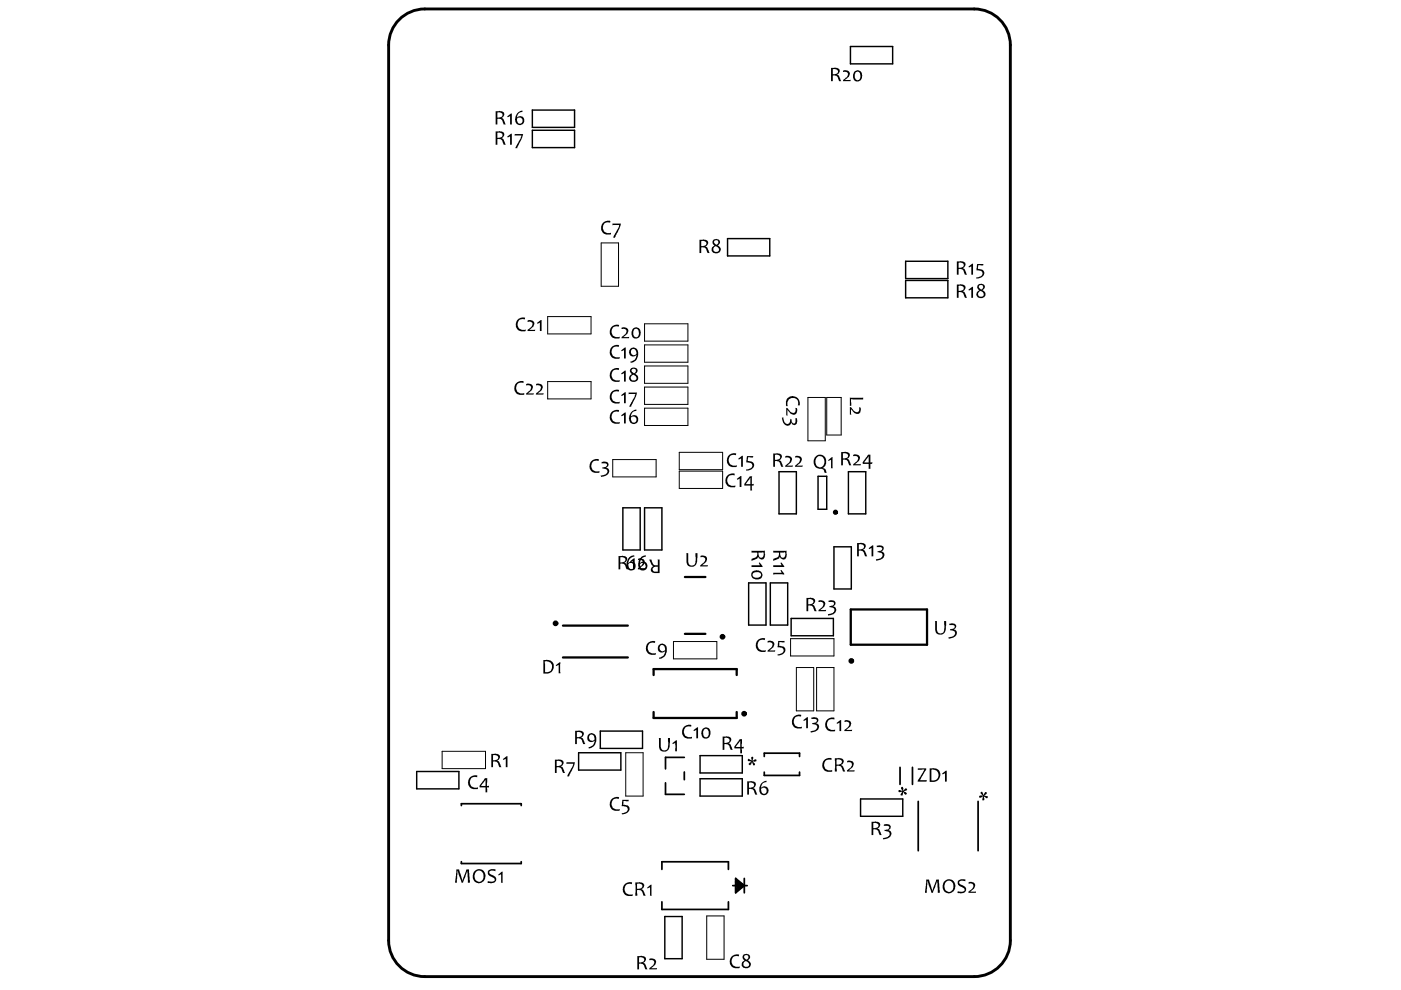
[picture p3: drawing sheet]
<svg xmlns="http://www.w3.org/2000/svg" width="297mm" height="210mm" viewBox="0 0 297 210" stroke-linecap="round" stroke-linejoin="round" font-family="sans-serif">
<g fill="none" stroke="#000" stroke-width=".31">
<path d="M180.3 9.9h9v3.6h-9zM112.9 23.3h8.9v3.7h-8.9zM112.9 27.6h8.9v3.7h-8.9zM154.3 50.6h8.9v3.7h-8.9zM192 55.4h9v3.7h-9zM192 59.5h9v3.6h-9zM132.1 107.7h3.6v8.9h-3.6zM136.7 107.7h3.6v8.9h-3.6zM165.2 100h3.6v9h-3.6zM173.4 101h1.9v7h-1.9zM176.8 115.9h3.7v9h-3.7zM179.9 100h3.7v9h-3.7z"/>
<path d="M158.7 123.6h3.7v8.9h-3.7zM163.3 123.6h3.7v8.9h-3.7zM167.7 131.1h9v3.7h-9zM122.7 159.6h8.9v3.7h-8.9zM127.3 155h8.9v3.7h-8.9zM88.3 163.6h9v3.7h-9zM148.4 160.2h9v3.7h-9zM148.4 165.1h9v3.7h-9zM182.5 169.4h8.9v3.7h-8.9zM140.9 194.3h3.7v9h-3.7z"/>
</g>
<g fill="none" stroke="#000" stroke-width=".21">
<path d="M127.5 51.5h3.6v9.2h-3.6zM116.1 67.1h9.2v3.7h-9.2zM136.7 68.7h9.2v3.6h-9.2zM136.7 73.1h9.2v3.7h-9.2zM136.7 77.6h9.2v3.7h-9.2zM116.1 80.9h9.2v3.7h-9.2zM129.9 97.4h9.2v3.7h-9.2zM136.7 82.1h9.2v3.6h-9.2zM136.7 86.5h9.2v3.7h-9.2zM144 95.9h9.2v3.7h-9.2zM144 99.9h9.2v3.7h-9.2zM171.3 84.3h3.7v9.2h-3.7z"/>
<path d="M175.3 84.3h3v7.9h-3zM142.8 136h9.2v3.7h-9.2zM167.6 135.4h9.2v3.7h-9.2zM93.7 159.3h9.2v3.7h-9.2zM132.7 159.6h3.7v9.2h-3.7zM168.8 141.5h3.7v9.2h-3.7zM173.1 141.5h3.7v9.2h-3.7zM149.8 194.2h3.7v9.2h-3.7z"/>
</g>
<g fill="none" stroke="#000" stroke-width=".37">
<path d="M97.8 170.8v-.4h12.7v.4M141.1 166v2.4h4M145.1 160.6h-4v2.4M145.1 163.7v1.6M162 160.4v-.7h7.5v.7M162 163.7v.7h7.5v-.7M190.8 162.7v3.6M193.5 162.7v3.6M194.7 169.9v10.5M207.4 169.9v10.5M97.8 182.7v.4h12.7v-.4M140.3 184.3v-1.6h14.1v1.6"/>
<path d="M140.3 191.2v1.6h14.1v-1.6M155.4 187.8h3M156 186.2l1.8 1.6-1.8 1.5zM156 186.5l1.8 1.3M156 186.9l1.8 .9M156 187.2l1.8 .6M156 187.5l1.8 .3M157.8 186.2v3.1M157.8 187.8l-1.8 1.2M157.8 187.8l-1.8 .9M157.8 187.8l-1.8 .6M157.8 187.8l-1.8 .3"/>
</g>
<path d="M119.4 139.4h13.7M119.4 132.6h13.7M145.2 134.4h4.4M145.2 122.3h4.4M180.4 129.2h16.1v7.5h-16.1zM138.6 143.1v-1.2h17.6v1.2M138.6 151v1.2h17.6v-1.2" fill="none" stroke="#000" stroke-width=".48"/>
<g fill="#000">
<path d="M178.8 14.9a.88 .88 0 0 1 1.2 .3 .88 .88 0 0 1-.2 1.2l-.7 .6 1.3-.1-.1 .3h-1.6l.2-.4a1.44 1.44 0 0 0 .9-1.3l-.3-.2h-.8zM107.5 24.7l1-.6v2.3h-.4v-1.8l-.4 .3zM107.5 29l1-.6v2.3h-.4v-1.8l-.4 .3zM109.1 28.4h1.8l-.4 1.2-.8 1.8h-.4l1.1-2.1 .1-.6-1.4 .1zM127.8 47.2h.1a1.76 1.76 0 0 1 1.5-.3v.3h-.7a1.18 1.18 0 0 0-.8 1.5 1.18 1.18 0 0 0 1.6 .7v.3h-.3a1.5 1.5 0 0 1-1.6-.7 1.5 1.5 0 0 1 .2-1.8zM129.9 47.4h1.7l-.2 1-1 2h-.4l.2-.5 .9-1.6a.37 .37 0 0 0 0-.6l-1.2 .1zM205.3 56.5l1-.6v2.3h-.4v-1.7l-.5 .2zM207.2 56h1.3l-.1 .3h-.3a.48 .48 0 0 0-.7 0 .48 .48 0 0 0 .1 .7 .99 .99 0 0 1 1.2 1.1l-.3 .4a1.72 1.72 0 0 1-1.4 .6v-.3a1 1 0 0 0 1.3-1.1l-.5-.3-.8-.1zM109.7 67.7h.1a1.76 1.76 0 0 1 1.5-.3v.3h-.6a1.18 1.18 0 0 0-.9 1.5 1.18 1.18 0 0 0 1.7 .7v.3h-.4a1.5 1.5 0 0 1-1.6-.7 1.5 1.5 0 0 1 .2-1.8zM111.9 67.9a.88 .88 0 0 1 1.2 .3 .88 .88 0 0 1-.2 1.2l-.6 .5h1.2l-.1 .3h-1.6l.2-.4a1.44 1.44 0 0 0 .9-1.3l-.3-.3h-.8zM113.9 68.5l.9-.6v2.3h-.3v-1.8l-.5 .3zM129.7 73.6a1.76 1.76 0 0 1 1.6-.4l-.1 .4-.6-.1a1.18 1.18 0 0 0-.9 1.5 1.18 1.18 0 0 0 1.7 .7v.3l-.4 .1a1.5 1.5 0 0 1-1.6-.8 1.5 1.5 0 0 1 .3-1.7z"/>
<path d="M129.7 69.3a1.76 1.76 0 0 1 1.6-.4l-.1 .4-.6-.1a1.18 1.18 0 0 0-.9 1.6 1.18 1.18 0 0 0 1.7 .6v.3l-.4 .1a1.5 1.5 0 0 1-1.6-.8 1.5 1.5 0 0 1 .3-1.7zM131.7 74.3l1-.6v2.3h-.4v-1.8l-.5 .3zM131.8 69.5h.1a.88 .88 0 0 1 1.2 .2 .88 .88 0 0 1-.2 1.2l-.7 .6 1.2-.1-.1 .3h-1.5l.1-.4a1.44 1.44 0 0 0 .9-1.3l-.3-.2h-.7zM205.3 61.4l1-.6v2.3h-.4v-1.7l-.5 .2zM109.4 81.2h.1a1.76 1.76 0 0 1 1.5-.4v.4l-.6-.1a1.18 1.18 0 0 0-.9 1.6 1.18 1.18 0 0 0 1.7 .7v.3h-.4a1.5 1.5 0 0 1-1.6-.7 1.5 1.5 0 0 1 .2-1.8zM111.6 81.4a.88 .88 0 0 1 1.2 .3 .88 .88 0 0 1-.2 1.2l-.7 .5h1.3l-.1 .3h-1.6l.2-.4a1.44 1.44 0 0 0 .9-1.4l-.3-.2h-.8zM113.7 81.4a.88 .88 0 0 1 1.2 .2 .88 .88 0 0 1-.1 1.2l-.8 .6h1.3l-.1 .3h-1.6l.2-.4a1.5 1.5 0 0 0 .9-1.2 .78 .78 0 0 0-1-.4zM125.4 97.7a1.76 1.76 0 0 1 1.6-.3l-.1 .3h-.6a1.18 1.18 0 0 0-.9 1.5 1.18 1.18 0 0 0 1.7 .7v.3l-.4 .1a1.5 1.5 0 0 1-1.6-.8 1.5 1.5 0 0 1 .3-1.8zM127.6 97.9h.1a1.09 1.09 0 0 1 1.4 .6l-.2 .3-.4 .3a.95 .95 0 0 1 .6 1 .95 .95 0 0 1-.9 .8l-.7 .2-.1-.3a1.1 1.1 0 0 0 1.3-1.1l-.2-.2-.8-.2v-.2a.71 .71 0 0 0 1-.7l-.3-.2h-.9zM129.7 83a1.76 1.76 0 0 1 1.6-.3l-.1 .3h-.6a1.18 1.18 0 0 0-.9 1.5 1.18 1.18 0 0 0 1.7 .7v.3l-.4 .1a1.5 1.5 0 0 1-1.6-.8 1.5 1.5 0 0 1 .3-1.8zM129.7 78.5a1.76 1.76 0 0 1 1.6-.4l-.1 .4-.6-.1a1.18 1.18 0 0 0-.9 1.5 1.18 1.18 0 0 0 1.7 .7v.3l-.4 .1a1.5 1.5 0 0 1-1.6-.8 1.5 1.5 0 0 1 .3-1.7zM129.7 87.3a1.76 1.76 0 0 1 1.6-.3l-.1 .3h-.6a1.18 1.18 0 0 0-.9 1.5 1.18 1.18 0 0 0 1.7 .7v.3h-.4a1.5 1.5 0 0 1-1.6-.7 1.5 1.5 0 0 1 .3-1.8z"/>
<path d="M131.7 83.8l1-.6v2.3h-.4v-1.8l-.5 .3zM131.7 79.2l1-.6v2.3h-.4v-1.8l-.5 .3zM131.7 88.1l1-.6v2.3h-.4v-1.8l-.5 .3zM133.3 83.2h1.8l-.4 1.3-.9 1.7h-.4l1.2-2.1 .1-.6-1.4 .1zM154.5 96.5h.1a1.76 1.76 0 0 1 1.5-.3l-.1 .3h-.6a1.18 1.18 0 0 0-.8 1.5 1.18 1.18 0 0 0 1.6 .7v.3h-.4a1.5 1.5 0 0 1-1.5-.7 1.5 1.5 0 0 1 .2-1.8zM156.5 97.3l1-.7v2.4h-.4v-1.8l-.5 .2zM158.4 96.7h1.3l-.1 .3h-.3a.48 .48 0 0 0-.7 .1 .48 .48 0 0 0 .1 .6 .99 .99 0 0 1 1.2 1.1l-.3 .4a1.72 1.72 0 0 1-1.4 .6v-.3a1 1 0 0 0 1.3-1.1l-.5-.3h-.8zM166.9 84.5l.2-.2a1.52 1.52 0 0 1 1.8 0 1.52 1.52 0 0 1 .6 1.7l-.3-.1v-.6a1.18 1.18 0 0 0-1.5-.8 1.18 1.18 0 0 0-.7 1.6l-.4-.1v-.9zM166.7 86.5l.4 .2a1.44 1.44 0 0 0 1.3 .8l.3-.3v-.7l.3 .1a.89 .89 0 0 1-.4 1.3 .89 .89 0 0 1-1.2-.5l-.5-.5 .1 1.2h-.3zM165.8 88.6l.3-.1a1.13 1.13 0 0 0 .9 1.4l.1-.1a.88 .88 0 0 0 .5-1l.2 .1a.69 .69 0 0 0 .7 .9l.2-.3v-.9l.3 .2a.83 .83 0 0 1 0 .9 .83 .83 0 0 1-.8 .4l-.4-.5a.91 .91 0 0 1-.9 .7 .91 .91 0 0 1-.9-.8zM166.5 96.7h.1a.88 .88 0 0 1 1.2 .3 .88 .88 0 0 1-.2 1.2l-.7 .5h1.2l-.1 .3h-1.5l.1-.4a1.44 1.44 0 0 0 .9-1.3l-.3-.3h-.7zM168.6 96.7h.1a.88 .88 0 0 1 1.1 .2 .88 .88 0 0 1-.1 1.2l-.7 .6h1.2l-.1 .3h-1.6l.2-.4a1.5 1.5 0 0 0 .9-1.2 .78 .78 0 0 0-1-.4z"/>
<path d="M175.6 97.6l.7-.7h.3v2.4h-.5l.1-1.7-.6 .1zM180.2 84.3h2.8v.4l-2.6-.1 .1 1.4h-.3zM180.2 86.3l.4 .2a1.42 1.42 0 0 0 1.1 .9 .69 .69 0 0 0 .4-1h.4a.95 .95 0 0 1-.8 1.4 1.77 1.77 0 0 1-1.3-1.1l.1 1.2h-.3zM180.9 96.4h.1a.88 .88 0 0 1 1.2 .3 .88 .88 0 0 1-.2 1.2l-.7 .5h1.2v.3h-1.6l.1-.4a1.44 1.44 0 0 0 .9-1.4l-.3-.2h-.7zM145.5 117.3h.4l.1 2a.76 .76 0 0 0 .9 .6 .76 .76 0 0 0 .5-1v-1.6h.5l-.1 1.1a1.33 1.33 0 0 1-1.5 1.8 1.56 1.56 0 0 1-.8-2zM148.6 117.8a.95 .95 0 0 1 1.3 .8 1.76 1.76 0 0 1-1 1.3l1.2-.1-.1 .3h-1.6l.3-.4a1.42 1.42 0 0 0 .8-1.1 .69 .69 0 0 0-1-.5zM154.2 100.8h.1a1.76 1.76 0 0 1 1.5-.4l-.1 .4-.6-.1a1.18 1.18 0 0 0-.8 1.6 1.18 1.18 0 0 0 1.6 .7v.3h-.4a1.5 1.5 0 0 1-1.5-.7 1.5 1.5 0 0 1 .2-1.8zM156.2 101.5l1-.6v2.4h-.4v-1.8l-.5 .2zM184.2 116.2l1-.6v2.4h-.4v-1.8l-.5 .2zM185.9 115.7h.2a.76 .76 0 0 1 1 .1 .76 .76 0 0 1 .1 .9l-.3 .2a.95 .95 0 0 1 .6 1 .95 .95 0 0 1-.9 .8l-.8 .2v-.3a1.11 1.11 0 0 0 1.3-1 .83 .83 0 0 0-1-.5v-.2a.7 .7 0 0 0 .9-.8l-1.1-.1zM133.6 119l1-.6v2.3h-.4v-1.8l-.5 .3zM135.3 118.4a1.04 1.04 0 0 1 1.4 .8 1.39 1.39 0 0 1-.9 1.1l-.2 .2 1.3-.1-.1 .3h-1.6l.2-.3a1.22 1.22 0 0 0 .8-1.5l-.5-.2-.5 .1z"/>
<path d="M137.3 136.3h.1a1.76 1.76 0 0 1 1.5-.3v.3h-.6a1.18 1.18 0 0 0-.9 1.5 1.18 1.18 0 0 0 1.6 .7v.3h-.3a1.5 1.5 0 0 1-1.6-.7 1.5 1.5 0 0 1 .2-1.8zM159.3 119.9h1.8l-.2-.5 .2-.2 .6 1h-2.4zM160.6 135.7h.1a1.76 1.76 0 0 1 1.5-.4v.4h-.7a1.18 1.18 0 0 0-.8 1.5 1.18 1.18 0 0 0 1.6 .7v.3h-.3a1.5 1.5 0 0 1-1.6-.7 1.5 1.5 0 0 1 .2-1.8zM163.9 119.9h1.8l-.2-.5 .2-.2 .6 1h-2.4zM163.9 121.4h1.8l-.2-.5 .2-.1 .6 1h-2.4zM162.8 135.9a.88 .88 0 0 1 1.2 .3 .88 .88 0 0 1-.2 1.2l-.7 .5h1.3l-.1 .3h-1.6l.2-.4a1.44 1.44 0 0 0 .9-1.4l-.4-.2h-.7zM165 135.9h1.3v.3h-.3a.5 .5 0 0 0-.7 0 .5 .5 0 0 0 0 .7l.6 .2a.91 .91 0 0 1 .6 1 .91 .91 0 0 1-.9 .7l-.7 .2v-.3a1.11 1.11 0 0 0 1.2-.8 1.09 1.09 0 0 0-1.2-.7zM173.6 127.3a.88 .88 0 0 1 1.2 .3 .88 .88 0 0 1-.2 1.2l-.7 .5h1.3l-.1 .3h-1.6l.2-.4a1.44 1.44 0 0 0 .8-1.3l-.3-.3h-.7zM175.7 127.3h.1a.83 .83 0 0 1 .9 0 .83 .83 0 0 1 .4 .8l-.5 .4a.91 .91 0 0 1 .7 .9 .91 .91 0 0 1-.8 .9l-.9 .2-.1-.3a1.13 1.13 0 0 0 1.4-.9v-.1a.88 .88 0 0 0-1.1-.5l.1-.2a.69 .69 0 0 0 .9-.7l-.3-.2h-.9zM198.2 131.7h.4l.1 2a.76 .76 0 0 0 .9 .6 .76 .76 0 0 0 .6-1v-1.6h.4l-.1 1.1a1.33 1.33 0 0 1-1.4 1.8 1.56 1.56 0 0 1-.8-2zM201.3 132.2h.5a.7 .7 0 0 1 .7 .2 .7 .7 0 0 1 .1 .7l-.3 .3a1 1 0 0 1 .5 1.2 1 1 0 0 1-1.1 .7l-.5 .1-.1-.3a1.12 1.12 0 0 0 1.4-1l-.3-.3-.8-.2 .1-.2a.69 .69 0 0 0 .9-.7l-.3-.2h-.8zM117.8 141l1-.6v2.4h-.4v-1.8l-.5 .2z"/>
<path d="M139.7 156.5h.4l.1 2a.76 .76 0 0 0 .9 .6 .76 .76 0 0 0 .5-1v-1.6h.5l-.1 1.1a1.33 1.33 0 0 1-1.5 1.8 1.56 1.56 0 0 1-.8-2zM142.5 157.6l1-.6v2.3h-.3v-1.8l-.5 .3zM145 154.1h.1a1.76 1.76 0 0 1 1.5-.4l-.1 .4-.6-.1a1.18 1.18 0 0 0-.8 1.6 1.18 1.18 0 0 0 1.6 .6v.3l-.4 .1a1.5 1.5 0 0 1-1.5-.8 1.5 1.5 0 0 1 .2-1.7zM147 154.8l1-.6v2.3h-.4v-1.7l-.5 .2zM168.3 151.9h.1a1.76 1.76 0 0 1 1.5-.3l-.1 .3h-.6a1.18 1.18 0 0 0-.8 1.5 1.18 1.18 0 0 0 1.6 .7v.3l-.4 .1a1.5 1.5 0 0 1-1.5-.8 1.5 1.5 0 0 1 .2-1.8zM170.3 152.7l1-.6v2.3h-.4v-1.8l-.5 .3zM172 152.1h.3a.76 .76 0 0 1 .9 .1 .76 .76 0 0 1 .2 .9l-.4 .2a.95 .95 0 0 1 .6 1 .95 .95 0 0 1-.9 .8l-.8 .2v-.3a1.11 1.11 0 0 0 1.4-.9 .94 .94 0 0 0-1.1-.6v-.2a.7 .7 0 0 0 .9-.7l-1.1-.2zM175.3 152.6h.1a1.76 1.76 0 0 1 1.5-.4v.4l-.6-.1a1.18 1.18 0 0 0-.9 1.5 1.18 1.18 0 0 0 1.7 .7v.3l-.4 .1a1.5 1.5 0 0 1-1.6-.8 1.5 1.5 0 0 1 .2-1.7zM177.4 153.3l.9-.6v2.3h-.3v-1.8l-.5 .3zM179.1 152.7a1.04 1.04 0 0 1 1.4 .8h-.1a1.39 1.39 0 0 1-.8 1.1l-.2 .2 1.3-.1-.1 .3h-1.6l.1-.3a1.22 1.22 0 0 0 .8-1.5l-.1-.2h-.8zM99.6 164.8h.1a1.76 1.76 0 0 1 1.5-.4v.4l-.7-.1a1.18 1.18 0 0 0-.8 1.6 1.18 1.18 0 0 0 1.6 .6v.4h-.3a1.5 1.5 0 0 1-1.6-.7 1.5 1.5 0 0 1 .2-1.8zM106.6 160.9l1-.6v2.4h-.4v-1.8l-.5 .2z"/>
<path d="M120.1 161.6h1.8l-.3 1-.9 2h-.4l.1-.5 .9-1.6a.37 .37 0 0 0 .1-.6l-1.3 .1zM129.7 169.4a1.76 1.76 0 0 1 1.6-.4l-.1 .4-.6-.1a1.18 1.18 0 0 0-.9 1.6 1.18 1.18 0 0 0 1.7 .6v.3l-.4 .1a1.5 1.5 0 0 1-1.6-.8 1.5 1.5 0 0 1 .3-1.7zM131.9 169.6h1.4v.3h-.4a.5 .5 0 0 0-.7 0 .5 .5 0 0 0 0 .7l.7 .1a.93 .93 0 0 1 .5 1.1 .93 .93 0 0 1-.9 .7l-.6 .2-.1-.3a1 1 0 0 0 1.2-1.1 1.24 1.24 0 0 0-1.2-.4zM158.6 160.9h.2l.6 .4-.1-.4a.27 .27 0 0 1 0-.4 .27 .27 0 0 1 .4 .1 .27 .27 0 0 1-.1 .3v.4l.5-.3a.26 .26 0 0 1 .3 .3 .26 .26 0 0 1-.4 .2h-.4l.2 .2a.27 .27 0 0 1 .3 .3 .27 .27 0 0 1-.3 .3 .27 .27 0 0 1-.2-.4l-.1-.3-.2 .3a.27 .27 0 0 1-.3 .3 .27 .27 0 0 1-.3-.3 .27 .27 0 0 1 .3-.2l.3-.3h-.7zM174.7 161.1h.1a1.76 1.76 0 0 1 1.5-.3v.3h-.7a1.18 1.18 0 0 0-.8 1.5 1.18 1.18 0 0 0 1.6 .7v.3h-.3a1.5 1.5 0 0 1-1.6-.7 1.5 1.5 0 0 1 .2-1.8zM179.6 161.3a.94 .94 0 0 1 1.4 .9l-.1 .1a1.6 1.6 0 0 1-1 1h1.3v.3h-1.6v-.3l.5-.3a.76 .76 0 0 0 .5-.6 .76 .76 0 0 0-.3-.8h-.7zM187.4 174.8h.1a1.09 1.09 0 0 1 1.4 .5l-.1 .4-.5 .3a.95 .95 0 0 1 .6 1 .95 .95 0 0 1-.9 .8l-.7 .2-.1-.3a1.1 1.1 0 0 0 1.4-1.1l-.3-.3-.8-.1v-.2a.71 .71 0 0 0 1-.7l-.3-.2h-.8zM191 166.9a.33 .33 0 0 1 .5 .1 .33 .33 0 0 1 0 .4v.2l.3-.2a.28 .28 0 0 1 .3-.2 .28 .28 0 0 1 .2 .3 .28 .28 0 0 1-.3 .2h-.3l.3 .2a.28 .28 0 0 1 .2 .3 .28 .28 0 0 1-.3 .3l-.4-.6-.1 .5a.26 .26 0 0 1-.2 .3 .26 .26 0 0 1-.3-.2 .26 .26 0 0 1 .2-.3l.2-.3h-.5a.25 .25 0 0 1-.3-.1 .25 .25 0 0 1 .1-.3 .25 .25 0 0 1 .3 .1l.4 .1zM194.6 162.9h1.8v.3l-1.3 2.2h1.4l-.1 .3h-1.9l1.4-2.4v-.1h-1.3zM199.7 164l1-.6v2.3h-.3v-1.8l-.5 .3zM207.9 168l.1-.1a.38 .38 0 0 1 .4 .1 .38 .38 0 0 1 0 .4l.2 .1 .1-.3a.27 .27 0 0 1 .3-.3 .27 .27 0 0 1 .2 .3 .27 .27 0 0 1-.3 .3l-.2 .2 .7 .1a.29 .29 0 0 1-.1 .5 .29 .29 0 0 1-.4-.3l-.3-.2v.4a.28 .28 0 0 1 .1 .4 .28 .28 0 0 1-.4 0l.1-.7-.4 .2a.27 .27 0 0 1-.4 0 .27 .27 0 0 1 0-.4 .27 .27 0 0 1 .4 0h.4l-.5-.5zM96.7 184.3h.7l.6 2.4 .9-2.4h.5l.2 2.9h-.4l-.1-2.6-.8 1.9a.53 .53 0 0 1-.5 .7l-.7-2.6-.2 2.6h-.4z"/>
<path d="M103.6 184.6l.5-.3h.8h.2l-.1 .4a.92 .92 0 0 0-1.3 .3l.2 .3 .4 .2a.9 .9 0 0 1 .9 .7 .9 .9 0 0 1-.4 1h-1.3h-.1v-.4a1.18 1.18 0 0 0 1.5-.3l-.1-.2-.5-.4a.94 .94 0 0 1-.7-1.3zM105.6 185.4l.8-.6h.2v2.4h-.4v-1.8l-.5 .2zM132.4 187.5h.1a1.76 1.76 0 0 1 1.5-.4v.4l-.7-.1a1.18 1.18 0 0 0-.8 1.6 1.18 1.18 0 0 0 1.6 .6v.3l-.3 .1a1.5 1.5 0 0 1-1.6-.8 1.5 1.5 0 0 1 .2-1.7zM137.2 188.2l.7-.6h.3v2.3h-.4v-1.7l-.5 .2zM196.4 186.5h.6l.7 2.4 .8-2.4h.6l.2 2.8h-.5l-.1-2.5-.7 1.9a.53 .53 0 0 1-.5 .6l-.8-2.5-.2 2.5h-.4zM203.2 186.7l.5-.3h.8l.2 .1-.1 .4a.92 .92 0 0 0-1.2 .2l.1 .4 .5 .1a.9 .9 0 0 1 .8 .7 .9 .9 0 0 1-.4 1l-1.3 .1-.1-.1 .1-.4a1.18 1.18 0 0 0 1.4-.2v-.3l-.5-.3a.94 .94 0 0 1-.8-1.4zM205.4 187a.94 .94 0 0 1 1.3 .9v.1a1.6 1.6 0 0 1-1 1.1l1.2-.1v.3h-1.6v-.2l.5-.4a.76 .76 0 0 0 .6-.6 .76 .76 0 0 0-.3-.8h-.8zM137.7 203.3h.1a.88 .88 0 0 1 1.2 .2 .88 .88 0 0 1-.3 1.2l-.6 .6 1.2-.1-.1 .3h-1.6l.2-.3a1.44 1.44 0 0 0 .9-1.4l-.3-.2h-.8zM155.1 202.8h.1a1.76 1.76 0 0 1 1.5-.4l-.1 .4-.6-.1a1.18 1.18 0 0 0-.8 1.6 1.18 1.18 0 0 0 1.6 .6v.3l-.3 .1a1.5 1.5 0 0 1-1.6-.8 1.5 1.5 0 0 1 .2-1.7z"/>
<path d="M176.2 14.4h.7a.8 .8 0 0 1 1.1 .4 .8 .8 0 0 1-.5 1.1l.4 .1 .4 1.2h-.4l-.1-.3a.94 .94 0 0 0-1-.9h-.2v1.2h-.4zM176.5 14.7l.1 .5a.34 .34 0 0 0-.1 .4 .34 .34 0 0 0 .4 .1 .58 .58 0 0 0 .6-.2 .58 .58 0 0 0 0-.6l-.4-.3z"/>
<path d="M181 15.3a1.01 1.01 0 0 1 1.4-.2 1.01 1.01 0 0 1 .4 1.3 .99 .99 0 0 1-1.2 .9 .99 .99 0 0 1-.7-1.4zM181.4 15.4v.2a.96 .96 0 0 0 .5 1.4 .98 .98 0 0 0 .6-1 .98 .98 0 0 0-.8-.8z"/>
<path d="M105.1 23.6h.7a.8 .8 0 0 1 1.1 .4 .8 .8 0 0 1-.5 1.1l.3 .1 .5 1.2h-.4l-.1-.3a.94 .94 0 0 0-1-.9h-.2v1.2h-.4zM105.4 23.9l.1 .5a.34 .34 0 0 0-.1 .4 .34 .34 0 0 0 .4 .1 .58 .58 0 0 0 .6-.2 .58 .58 0 0 0 0-.6l-.5-.3z"/>
<path d="M105.1 27.9h.7a.8 .8 0 0 1 1.1 .4 .8 .8 0 0 1-.5 1l.3 .2 .5 1.2h-.4l-.1-.3a.94 .94 0 0 0-1-.9h-.2v1.2h-.4zM105.4 28.2l.1 .5a.34 .34 0 0 0-.1 .3 .34 .34 0 0 0 .4 .2 .58 .58 0 0 0 .6-.2 .58 .58 0 0 0 0-.6l-.5-.3z"/>
<path d="M109.6 24.1l.8-.6h.4v.2a1.09 1.09 0 0 0-1.1 .9l-.1 .3a.92 .92 0 0 1 1.3 .1 .92 .92 0 0 1 0 1.2 .92 .92 0 0 1-1.2 .1l-.4-.5a2.25 2.25 0 0 1 .3-1.7zM109.6 25.1a.82 .82 0 0 0 .7 1.1 .68 .68 0 0 0 .4-1 .68 .68 0 0 0-1.1-.1z"/>
<path d="M148.3 50.8h.7a.8 .8 0 0 1 1.1 .4 .8 .8 0 0 1-.5 1.1l.4 .2 .5 1.2h-.5l-.1-.4a.94 .94 0 0 0-1-.9l-.2 .1v1.2h-.4zM148.6 51.1l.1 .5a.34 .34 0 0 0-.1 .4 .34 .34 0 0 0 .4 .2 .58 .58 0 0 0 .6-.2 .58 .58 0 0 0 .1-.7l-.5-.2z"/>
<path d="M151.2 50.8a.87 .87 0 0 1 1-.1 .87 .87 0 0 1 .5 .8l-.5 .5a.93 .93 0 0 1 .5 1.3 .93 .93 0 0 1-1.5 .3 .86 .86 0 0 1-.3-.9 .86 .86 0 0 1 .6-.6 .76 .76 0 0 1-.3-1.3zM151.2 52.8a.65 .65 0 0 0 1.3 0 .65 .65 0 0 0-1.3 0zM151.4 51.4a.45 .45 0 0 0 .9 0 .45 .45 0 0 0-.9 0z"/>
<path d="M202.9 55.4h.6a.8 .8 0 0 1 1.1 .4 .8 .8 0 0 1-.4 1.1l.3 .2 .5 1.1h-.4l-.1-.3a.94 .94 0 0 0-1-.9l-.3 .1v1.1h-.3zM203.2 55.7v.5a.34 .34 0 0 0 0 .4 .34 .34 0 0 0 .3 .2 .58 .58 0 0 0 .7-.2 .58 .58 0 0 0 0-.7l-.5-.2z"/>
<path d="M133.7 73.9a1.04 1.04 0 0 1 1.2 0 1.04 1.04 0 0 1 .4 1.2 1.76 1.76 0 0 1-1.6 1.8v-.2a1.25 1.25 0 0 0 1.2-1.4h-.1a.89 .89 0 0 1-1.3 0 .89 .89 0 0 1 .2-1.3zM133.8 74.2a.64 .64 0 0 0 .2 1 .64 .64 0 0 0 .9-.4 .64 .64 0 0 0-.3-.7 .64 .64 0 0 0-.8 .1z"/>
<path d="M134.1 69.8a1.01 1.01 0 0 1 1.3-.2 1.01 1.01 0 0 1 .4 1.3 .99 .99 0 0 1-1.2 .9 .99 .99 0 0 1-.7-1.4zM134.4 69.9v.2a.96 .96 0 0 0 .5 1.4 .98 .98 0 0 0 .6-.9 .98 .98 0 0 0-.7-.9z"/>
<path d="M202.9 60.3h.6a.8 .8 0 0 1 1.1 .4 .8 .8 0 0 1-.4 1.1l.3 .2 .5 1.1h-.4l-.1-.3a.94 .94 0 0 0-1-.9l-.3 .1v1.1h-.3zM203.2 60.6v.5a.34 .34 0 0 0 0 .4 .34 .34 0 0 0 .3 .2 .58 .58 0 0 0 .7-.2 .58 .58 0 0 0 0-.7l-.5-.2z"/>
<path d="M207.4 60.3a.81 .81 0 0 1 .9-.1 .81 .81 0 0 1 .5 .9l-.5 .5a.87 .87 0 0 1 .6 1.1 .87 .87 0 0 1-1.2 .4 .81 .81 0 0 1-.7-.8 .81 .81 0 0 1 .7-.7 .78 .78 0 0 1-.3-1.3zM207.4 62.3a.6 .6 0 0 0 1.2 0 .6 .6 0 0 0-1.2 0zM207.6 60.6a.49 .49 0 0 0 .1 .6 .49 .49 0 0 0 .7-.1 .48 .48 0 0 0-.1-.6 .48 .48 0 0 0-.7 .1z"/>
<path d="M133.8 78.1a.81 .81 0 0 1 .9-.1 .81 .81 0 0 1 .4 .8l-.4 .5a.87 .87 0 0 1 .5 1.2 .87 .87 0 0 1-1.2 .4 .81 .81 0 0 1-.7-.8 .81 .81 0 0 1 .7-.8 .78 .78 0 0 1-.2-1.2zM133.7 80.1a.6 .6 0 0 0 1.2 0 .6 .6 0 0 0-1.2 0zM134 78.3a.49 .49 0 0 0 .1 .7 .49 .49 0 0 0 .7-.1 .48 .48 0 0 0-.2-.7 .48 .48 0 0 0-.6 .1z"/>
<path d="M133.8 87.5l.7-.6 .4-.1v.3a1.09 1.09 0 0 0-1.1 .8v.4a.92 .92 0 0 1 1.2 0 .92 .92 0 0 1 .1 1.3 .92 .92 0 0 1-1.3 .1l-.3-.5a2.25 2.25 0 0 1 .3-1.7zM133.8 88.5a.82 .82 0 0 0 .6 1.1 .68 .68 0 0 0 .5-1 .68 .68 0 0 0-1.1-.1z"/>
<path d="M163.9 96.2h.7a.8 .8 0 0 1 1.1 .4 .8 .8 0 0 1-.5 1l.4 .2 .5 1.2h-.4l-.2-.3a.94 .94 0 0 0-.9-1l-.3 .1v1.2h-.4zM164.2 96.5l.1 .4a.34 .34 0 0 0 0 .4 .34 .34 0 0 0 .3 .2 .58 .58 0 0 0 .7-.2 .58 .58 0 0 0 0-.7l-.5-.2z"/>
<path d="M178.3 95.8h.7a.8 .8 0 0 1 1.1 .5 .8 .8 0 0 1-.5 1l.4 .2 .5 1.2h-.4l-.2-.3a.94 .94 0 0 0-.9-1l-.3 .1v1.2h-.4zM178.7 96.2v.4a.34 .34 0 0 0 0 .4 .34 .34 0 0 0 .3 .2 .58 .58 0 0 0 .7-.2 .58 .58 0 0 0 0-.7l-.5-.2z"/>
<path d="M184 96.4h.5v1.7l.5-.1-.1 .4h-.4v1h-.3v-1h-1.3v-.3zM184.1 96.8l-.8 1.3h.9z"/>
<path d="M133.4 118.1l1-.4 .1 .3a1.24 1.24 0 0 0-1.2 1.4v-.1a.91 .91 0 0 1 1.4 .5 .91 .91 0 0 1-.9 1.2 1.4 1.4 0 0 1-.8-2.2zM133.2 119.6a.72 .72 0 0 0 .2 .8 .72 .72 0 0 0 .8 .1 .67 .67 0 0 0 0-1 .67 .67 0 0 0-1 .1z"/>
<path d="M135.7 118.4l.7-.6 .5-.1 .1 .3a1.49 1.49 0 0 0-1.3 1.4 .94 .94 0 0 1 1.6 .6 .94 .94 0 0 1-1.4 .9l-.1-.1a1.91 1.91 0 0 1-.1-2.4zM135.7 119.5v.4a.66 .66 0 0 0 .8 .7 .68 .68 0 0 0 .2-.9 .68 .68 0 0 0-1-.2z"/>
<path d="M137.7 118.6h.4l.1 .3a.92 .92 0 0 0 1.3 .9l-.1-1.2h.4v2.9h-.7a.79 .79 0 0 1-.9-.2 .79 .79 0 0 1 0-1l.3-.3-.4-.3zM138.4 120.5a.65 .65 0 0 0 .3 .7 .65 .65 0 0 0 .8-.1v-.3a.44 .44 0 0 0-.1-.6 .44 .44 0 0 0-.6 0z"/>
<path d="M159.3 116.7h2.9v.8a.8 .8 0 0 1-.4 1.1 .8 .8 0 0 1-1.1-.5l-.2 .3-1.2 .5v-.4l.3-.1a.94 .94 0 0 0 1-1l-.1-.2h-1.2zM160.8 117.2a.85 .85 0 0 0 .7 1.1 .81 .81 0 0 0 .2-1.2z"/>
<path d="M158.9 101.1l.6-.1-.1 1.6h.4v.4h-.4l.1 1h-.5l.1-1h-1.3v-.4zM159 101.4l-.9 1.2h1v-1.3z"/>
<path d="M163.9 116.7h2.9v.8a.8 .8 0 0 1-.4 1.1 .8 .8 0 0 1-1.1-.5l-.2 .3-1.2 .5v-.4l.3-.1a.94 .94 0 0 0 1-1l-.1-.2h-1.2zM165.4 117.2a.85 .85 0 0 0 .7 1.1 .81 .81 0 0 0 .2-1.2z"/>
<path d="M172.8 96.9a1.36 1.36 0 0 1 1.6-.3 1.36 1.36 0 0 1 .8 1.5l-.2 .6-.6 .6a.75 .75 0 0 1 .8 .8l.1 .2h-.4a.98 .98 0 0 0-1.3-1h-.1a1.55 1.55 0 0 1-.7-2.4zM173.1 97l-.2 .9a.98 .98 0 0 0 1 1.2 .98 .98 0 0 0 .9-1.2 .97 .97 0 0 0-.5-1.1 .97 .97 0 0 0-1.2 .2z"/>
<path d="M181.7 115.1h.7a.8 .8 0 0 1 1.1 .4 .8 .8 0 0 1-.5 1.1l.4 .2 .5 1.2h-.5l-.1-.4a.94 .94 0 0 0-1-.9l-.2 .1v1.2h-.4zM182 115.4l.1 .5a.34 .34 0 0 0 0 .4 .34 .34 0 0 0 .3 .2 .58 .58 0 0 0 .6-.2 .58 .58 0 0 0 .1-.7l-.5-.2z"/>
<path d="M131.1 117.9h.7a.8 .8 0 0 1 1.1 .4 .8 .8 0 0 1-.5 1.1l.4 .1 .5 1.2h-.4l-.2-.3a.94 .94 0 0 0-.9-.9h-.3v1.2h-.4zM131.4 118.2l.1 .5a.34 .34 0 0 0 0 .4 .34 .34 0 0 0 .3 .1 .58 .58 0 0 0 .7-.2 .58 .58 0 0 0 0-.6l-.5-.3z"/>
<path d="M139.6 136.9a1.06 1.06 0 0 1 1.4-.2 1.06 1.06 0 0 1 .4 1.3 1.67 1.67 0 0 1-1.6 1.7l-.1-.2a1.36 1.36 0 0 0 1.3-1.5 .91 .91 0 0 1-1.3 .1 .91 .91 0 0 1-.1-1.2zM140 136.9a.65 .65 0 0 0 .1 1 .65 .65 0 0 0 .9-.2 .66 .66 0 0 0-.2-.8 .66 .66 0 0 0-.8 0z"/>
<path d="M159.5 121.3l.3-.2a1.2 1.2 0 0 1 1.2-.1 1.2 1.2 0 0 1 .7 1.1 1.21 1.21 0 0 1-1.9 .6 .89 .89 0 0 1-.3-1.4zM159.6 121.6a.76 .76 0 0 0 .3 .8 .76 .76 0 0 0 .9 .1 .59 .59 0 0 0 .6-.7 .59 .59 0 0 0-.8-.5h-.5z"/>
<path d="M171 126.8h.7a.8 .8 0 0 1 1.1 .4 .8 .8 0 0 1-.5 1l.3 .2 .5 1.2h-.4l-.1-.3a.94 .94 0 0 0-1-.9h-.2v1.2h-.4zM171.3 127.1l.1 .5a.34 .34 0 0 0-.1 .3 .34 .34 0 0 0 .4 .2 .58 .58 0 0 0 .6-.2 .58 .58 0 0 0 0-.6l-.5-.3z"/>
<path d="M115.2 139.9h.6a1.45 1.45 0 0 1 1.6 1.3 1.45 1.45 0 0 1-1.3 1.6h-.2a.49 .49 0 0 1-.6-.1 .49 .49 0 0 1-.1-.6zM115.5 140.2l.1 2.3h.3a1.13 1.13 0 0 0 1-1.8l-.2-.3-.3-.1z"/>
<path d="M121.9 154.9h.7a.8 .8 0 0 1 1.1 .5 .8 .8 0 0 1-.5 1l.4 .2 .5 1.2-.5-.1a1.05 1.05 0 0 0-1-1.2l-.3 .1v1.2h-.4zM122.2 155.3l.1 .4a.34 .34 0 0 0 0 .4 .34 .34 0 0 0 .3 .2 .58 .58 0 0 0 .7-.2 .58 .58 0 0 0 0-.7l-.5-.2z"/>
<path d="M124.6 155.9a1.06 1.06 0 0 1 1.4-.2 1.06 1.06 0 0 1 .4 1.3 1.67 1.67 0 0 1-1.6 1.7v-.3a1.36 1.36 0 0 0 1.3-1.4 .91 .91 0 0 1-1.3 .1 .91 .91 0 0 1-.2-1.2zM125 155.9a.65 .65 0 0 0 .1 1 .65 .65 0 0 0 1-.2 .66 .66 0 0 0-.3-.8 .66 .66 0 0 0-.8 0z"/>
<path d="M149 154.5a1 1 0 0 1 1.3-.1 1 1 0 0 1 .3 1.2l-.1 .4a.92 .92 0 0 1-.9 .6 .92 .92 0 0 1-.9-.8v-.8zM149.2 154.7v.1a1.17 1.17 0 0 0 .5 1.6 .98 .98 0 0 0 .6-1 .98 .98 0 0 0-.6-.9z"/>
<path d="M153.2 156.2h.7a.8 .8 0 0 1 1.1 .4 .8 .8 0 0 1-.5 1l.4 .2 .5 1.2-.5-.1a1.05 1.05 0 0 0-1-1.1h-.3v1.2h-.4zM153.5 156.5l.1 .5a.34 .34 0 0 0-.1 .3 .34 .34 0 0 0 .4 .2 .58 .58 0 0 0 .6-.2 .58 .58 0 0 0 .1-.6l-.5-.3z"/>
<path d="M156.8 156.8l.5-.1v1.7l.4-.1v.4h-.4v1h-.3v-1h-1.3v-.3zM156.9 157.1l-.9 1.3h1z"/>
<path d="M102.8 165h.5l-.1 1.6h.5v.3h-.5l.1 1.1h-.4v-1.1h-1.2l-.1-.3zM102.9 165.4l-.9 1.2h.9z"/>
<path d="M104.2 159.8h.6a.8 .8 0 0 1 1.1 .5 .8 .8 0 0 1-.4 1l.3 .2 .5 1.2-.5-.1a1.05 1.05 0 0 0-1-1.2l-.3 .1v1.2h-.3zM104.5 160.2v.4a.34 .34 0 0 0 0 .4 .34 .34 0 0 0 .3 .2 .58 .58 0 0 0 .7-.2 .58 .58 0 0 0 0-.7l-.5-.2z"/>
<path d="M117.7 161.1h.6a.8 .8 0 0 1 1.1 .4 .8 .8 0 0 1-.5 1l.4 .2 .5 1.2-.5-.1a1.05 1.05 0 0 0-1-1.1h-.3v1.2h-.3zM118 161.4v.5a.34 .34 0 0 0 0 .3 .34 .34 0 0 0 .3 .2 .58 .58 0 0 0 .7-.2 .58 .58 0 0 0 0-.6l-.5-.3z"/>
<path d="M158.4 165.7h.7a.8 .8 0 0 1 1.1 .4 .8 .8 0 0 1-.5 1l.4 .2 .5 1.2-.5-.1a1.05 1.05 0 0 0-1-1.1h-.3v1.2h-.4zM158.7 166l.1 .5a.34 .34 0 0 0 0 .3 .34 .34 0 0 0 .3 .2 .58 .58 0 0 0 .6-.2 .58 .58 0 0 0 .1-.6l-.5-.3z"/>
<path d="M161.4 166.2l.7-.6 .4-.1-.1 .3a1.03 1.03 0 0 0-1 1.2l.1-.1a.93 .93 0 0 1 1.2 .2 .93 .93 0 0 1 0 1.3 .93 .93 0 0 1-1.3 0l-.3-.5a2.09 2.09 0 0 1 .3-1.7zM161.4 167.3a.8 .8 0 0 0 .7 1 .66 .66 0 0 0 .3-1 .66 .66 0 0 0-1 0z"/>
<path d="M177 160.8h.7a1.08 1.08 0 0 1 1.2 .5l-.1 .5-.5 .4a1.45 1.45 0 0 1 .8 1.1l.1 .3h-.5l-.2-.6a.71 .71 0 0 0-1.1-.5v1.1h-.4zM177.4 161.1v.4a.41 .41 0 0 0 0 .6 .41 .41 0 0 0 .6-.1 .55 .55 0 0 0 .5-.7 .55 .55 0 0 0-.8-.3z"/>
<path d="M184.8 174.2h.7a.8 .8 0 0 1 1.1 .4 .8 .8 0 0 1-.5 1.1l.3 .2 .5 1.2-.5-.1a1.05 1.05 0 0 0-.9-1.2l-.3 .1v1.2h-.4zM185.1 174.5l.1 .5a.34 .34 0 0 0-.1 .4 .34 .34 0 0 0 .4 .2 .58 .58 0 0 0 .6-.2 .58 .58 0 0 0 0-.7l-.5-.2z"/>
<path d="M197.1 162.9l.8-.1a1.51 1.51 0 0 1 1.4 2 1.51 1.51 0 0 1-2.2 .9zM197.5 163.2v2.3h.3a1.16 1.16 0 0 0 1.1-1.4 1.16 1.16 0 0 0-1.4-.9z"/>
<path d="M100.5 184.8l.2-.2a1.43 1.43 0 0 1 2.1 .4 1.43 1.43 0 0 1-.6 2 1.38 1.38 0 0 1-1.7-.3 1.38 1.38 0 0 1-.1-1.7zM101 184.8l-.3 .5-.1 .6a.98 .98 0 0 0 1.1 1.1 .98 .98 0 0 0 .8-1.3 .99 .99 0 0 0-.5-1 .99 .99 0 0 0-1 .1z"/>
<path d="M134.7 187.1h.7a1.08 1.08 0 0 1 1.2 .5l-.1 .5-.5 .4a1.45 1.45 0 0 1 .8 1.2l.1 .2h-.5l-.2-.6a.71 .71 0 0 0-1.1-.4v1h-.4zM135.1 187.4v.4a.41 .41 0 0 0 0 .6 .41 .41 0 0 0 .6 0 .55 .55 0 0 0 .4-.7 .55 .55 0 0 0-.7-.4z"/>
<path d="M200.1 187l.3-.3a1.43 1.43 0 0 1 2 .5 1.43 1.43 0 0 1-.6 2 1.38 1.38 0 0 1-1.7-.3 1.38 1.38 0 0 1 0-1.7zM200.6 186.9l-.2 .4-.2 .7a.98 .98 0 0 0 1.1 1.1 .98 .98 0 0 0 .8-1.3 .99 .99 0 0 0-.4-.9 .99 .99 0 0 0-1.1 0z"/>
<path d="M135.1 202.7h.7a.8 .8 0 0 1 1.1 .4 .8 .8 0 0 1-.5 1.1l.4 .2 .5 1.1h-.5a1.05 1.05 0 0 0-1-1.2l-.3 .1v1.1h-.4zM135.4 203l.1 .5a.34 .34 0 0 0 0 .4 .34 .34 0 0 0 .3 .2 .58 .58 0 0 0 .6-.2 .58 .58 0 0 0 .1-.7l-.5-.2z"/>
<path d="M157.6 202.4a.87 .87 0 0 1 .9-.1 .87 .87 0 0 1 .5 .8l-.5 .5a.93 .93 0 0 1 .5 1.3 .93 .93 0 0 1-1.4 .3 .86 .86 0 0 1-.3-.9 .86 .86 0 0 1 .6-.7 .76 .76 0 0 1-.3-1.2zM157.6 204.4a.65 .65 0 0 0 1.3 0 .65 .65 0 0 0-1.3 0zM157.8 203a.45 .45 0 0 0 .9 0 .45 .45 0 0 0-.9 0z"/>
</g>
<g fill="none" stroke="#000" stroke-width=".6">
<circle cx="117.8" cy="132.2" r=".3"/>
<circle cx="153.2" cy="135" r=".3"/>
<circle cx="157.8" cy="151.3" r=".3"/>
<circle cx="180.5" cy="140.1" r=".3"/>
</g>
<g fill="none" stroke="#000" stroke-width=".61">
<path d="M84.3 4.5a7.6 7.6 0 0 1 5.8-2.6h116.4a7.7 7.7 0 0 1 7.7 7.7v189.8a7.7 7.7 0 0 1-7.7 7.7h-116.4a7.7 7.7 0 0 1-7.7-7.7v-189.8a7.6 7.6 0 0 1 1.9-5.1z"/>
<circle cx="177.1" cy="108.6" r=".25"/>
</g>
</svg>
